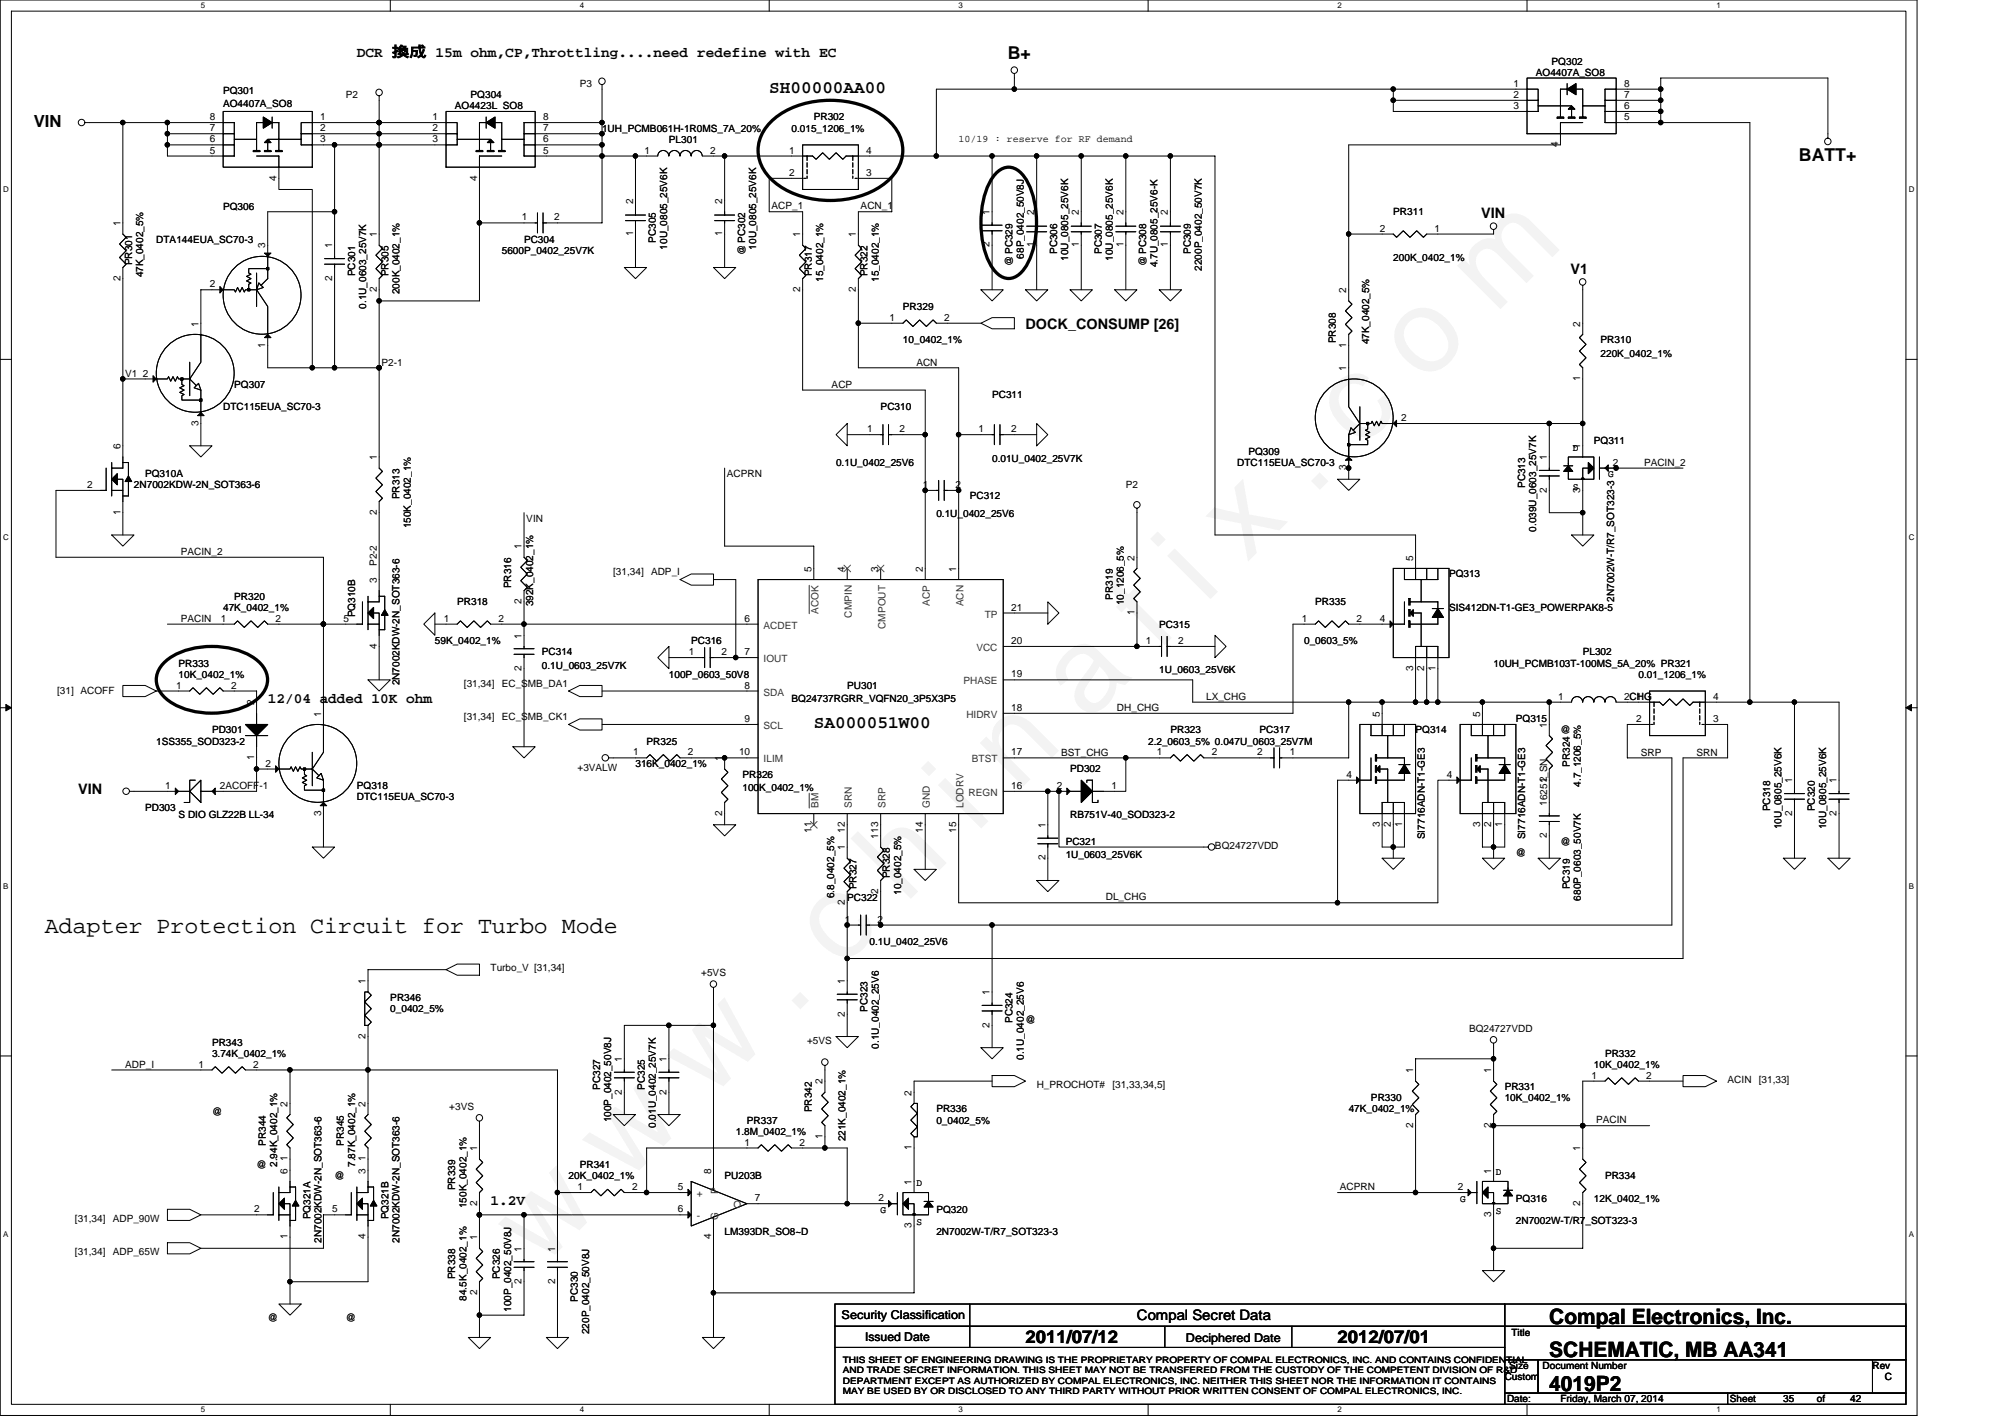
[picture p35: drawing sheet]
<svg xmlns="http://www.w3.org/2000/svg" width="297mm" height="210mm" viewBox="0 0 297 210" stroke-linecap="round" stroke-linejoin="round" font-family="sans-serif">
<defs><g id="words">
<text font-size="17.6" x="80.1" y="188" transform="rotate(-45 80.1 188)">w w w . c h i n a f i x . c o m</text>
<text font-size="3.5" x="6.6" y="138.2">Adapter Protection Circuit for Turbo Mode</text>
<g font-size="3.1">
<text x="229.5" y="196.1">Compal Electronics, Inc.</text>
<text x="229.5" y="201">SCHEMATIC, MB AA341</text>
<text x="229.5" y="206">4019P2</text>
</g>
<g font-size="2.6">
<text x="149.3" y="8.7">B+</text>
<text x="114" y="13.7">SH00000AA00</text>
<text x="266.5" y="23.9">BATT+</text>
<text x="120.6" y="107.8">SA000051W00</text>
<text x="151.9" y="198.9">2011/07/12</text>
<text x="198.2" y="198.9">2012/07/01</text>
</g>
<text font-size="2.5" x="5" y="18.8">VIN</text>
<g font-size="2.1">
<text x="52.9" y="8.4">DCR 換成 15m ohm,CP,Throttling....need redefine with EC</text>
<text x="219.5" y="32.4">VIN</text>
<text x="232.7" y="40.6">V1</text>
<text x="151.9" y="48.7">DOCK_CONSUMP [26]</text>
<text x="39.7" y="104.1">12/04 added 10K ohm</text>
<text x="11.6" y="117.6">VIN</text>
<text x="72.7" y="178.4">1.2V</text>
<text x="168.4" y="195.6">Compal Secret Data</text>
</g>
<g font-size="1.8">
<text x="124.7" y="195.5">Security Classification</text>
<text x="128.2" y="198.6">Issued Date</text>
<text x="175.7" y="198.8">Deciphered Date</text>
</g>
<g font-size="1.5">
<text x="227.5" y="11.2">AO4407A_SO8</text>
<text x="229.9" y="9.6">PQ302</text>
<text x="31.1" y="17.8">8</text>
<text x="33.1" y="13.9">PQ301</text>
<text x="33.1" y="15.9">AO4407A_SO8</text>
<text x="47.4" y="17.8">1</text>
<text x="51.2" y="14.5">P2</text>
<text x="64.1" y="17.8">1</text>
<text x="67.4" y="16.2">AO4423L SO8</text>
<text x="69.7" y="14.5">PQ304</text>
<text x="80.5" y="17.8">8</text>
<text x="85.9" y="12.9">P3</text>
<text x="120.6" y="17.8">PR302</text>
<text x="224.2" y="16.2">3</text>
<text x="224.2" y="14.5">2</text>
<text x="224.2" y="12.8">1</text>
<text x="240.6" y="16.2">6</text>
<text x="240.6" y="17.8">5</text>
<text x="240.6" y="14.5">7</text>
<text x="240.6" y="12.8">8</text>
<text x="31.1" y="21.1">6</text>
<text x="31.1" y="22.8">5</text>
<text x="31.1" y="19.5">7</text>
<text x="47.4" y="21.1">3</text>
<text x="47.4" y="19.5">2</text>
<text x="64.1" y="21.1">3</text>
<text x="64.1" y="19.5">2</text>
<text x="80.5" y="21.1">6</text>
<text x="80.5" y="22.8">5</text>
<text x="80.5" y="19.5">7</text>
<text x="89.2" y="19.5">1UH_PCMB061H-1R0MS_7A_20%</text>
<text x="95.5" y="22.8">1</text>
<text x="99.1" y="21.1">PL301</text>
<text x="105.2" y="22.8">2</text>
<text x="116.9" y="22.8">1</text>
<text x="117.3" y="19.5">0.015_1206_1%</text>
<text x="128.3" y="22.8">4</text>
<text x="142" y="21">10/19 : reserve for RF demand</text>
<text x="230.8" y="21.8" transform="rotate(-90 230.8 21.8)">4</text>
<text x="41" y="26.8" transform="rotate(-90 41 26.8)">4</text>
<text x="70.7" y="26.8" transform="rotate(-90 70.7 26.8)">4</text>
<text x="116.9" y="26.1">2</text>
<text x="128.3" y="26.1">3</text>
<text x="17.8" y="33.5" transform="rotate(-90 17.8 33.5)">1</text>
<text x="33.1" y="31.1">PQ306</text>
<text x="55.8" y="35.2" transform="rotate(-90 55.8 35.2)">1</text>
<text x="77.3" y="32.7">1</text>
<text x="82.1" y="32.7">2</text>
<text x="93.8" y="35" transform="rotate(-90 93.8 35)">1</text>
<text x="93.8" y="30.2" transform="rotate(-90 93.8 30.2)">2</text>
<text x="97.2" y="36" transform="rotate(-90 97.2 36)">PC305</text>
<text x="107" y="35" transform="rotate(-90 107 35)">1</text>
<text x="107" y="30.2" transform="rotate(-90 107 30.2)">2</text>
<text x="114.3" y="31">ACP_1</text>
<text x="118.6" y="35.2" transform="rotate(-90 118.6 35.2)">1</text>
<text x="126.8" y="35.2" transform="rotate(-90 126.8 35.2)">1</text>
<text x="127.5" y="31">ACN_1</text>
<text x="146.6" y="31.9" transform="rotate(-90 146.6 31.9)">1</text>
<text x="153.2" y="31.9" transform="rotate(-90 153.2 31.9)">2</text>
<text x="159.8" y="31.9" transform="rotate(-90 159.8 31.9)">2</text>
<text x="166.4" y="31.9" transform="rotate(-90 166.4 31.9)">2</text>
<text x="173" y="31.9" transform="rotate(-90 173 31.9)">2</text>
<text x="204.4" y="34.3">2</text>
<text x="206.4" y="31.9">PR311</text>
<text x="212.5" y="34.3">1</text>
<text x="17.8" y="41.6" transform="rotate(-90 17.8 41.6)">2</text>
<text x="19.6" y="39.3" transform="rotate(-90 19.6 39.3)">PR301</text>
<text x="21.2" y="41.1" transform="rotate(-90 21.2 41.1)">47K_0402_5%</text>
<text x="23.2" y="36">DTA144EUA_SC70-3</text>
<text x="39.3" y="36.8" transform="rotate(-90 39.3 36.8)">3</text>
<text x="49.2" y="41.6" transform="rotate(-90 49.2 41.6)">2</text>
<text x="49.2" y="36.8" transform="rotate(-90 49.2 36.8)">1</text>
<text x="52.6" y="40.9" transform="rotate(-90 52.6 40.9)">PC301</text>
<text x="57.5" y="40.9" transform="rotate(-90 57.5 40.9)">PR305</text>
<text x="74.3" y="37.7">5600P_0402_25V7K</text>
<text x="77.6" y="36">PC304</text>
<text x="98.8" y="37" transform="rotate(-90 98.8 37)">10U_0805_25V6K</text>
<text x="110.4" y="37.8" transform="rotate(-90 110.4 37.8)">@ PC302</text>
<text x="112" y="37" transform="rotate(-90 112 37)">10U_0805_25V6K</text>
<text x="120.3" y="40.9" transform="rotate(-90 120.3 40.9)">PR317</text>
<text x="121.9" y="41.8" transform="rotate(-90 121.9 41.8)">15_0402_1%</text>
<text x="128.5" y="40.9" transform="rotate(-90 128.5 40.9)">PR322</text>
<text x="130.2" y="41.8" transform="rotate(-90 130.2 41.8)">15_0402_1%</text>
<text x="146.6" y="36.7" transform="rotate(-90 146.6 36.7)">2</text>
<text x="150" y="39.5" transform="rotate(-90 150 39.5)">@ PC329</text>
<text x="151.7" y="38.3" transform="rotate(-90 151.7 38.3)">68P_0402_50V8J</text>
<text x="153.2" y="36.7" transform="rotate(-90 153.2 36.7)">1</text>
<text x="156.6" y="37.6" transform="rotate(-90 156.6 37.6)">PC306</text>
<text x="158.3" y="38.6" transform="rotate(-90 158.3 38.6)">10U_0805_25V6K</text>
<text x="159.8" y="36.7" transform="rotate(-90 159.8 36.7)">1</text>
<text x="163.2" y="37.6" transform="rotate(-90 163.2 37.6)">PC307</text>
<text x="164.9" y="38.6" transform="rotate(-90 164.9 38.6)">10U_0805_25V6K</text>
<text x="166.4" y="36.7" transform="rotate(-90 166.4 36.7)">1</text>
<text x="169.8" y="39.5" transform="rotate(-90 169.8 39.5)">@ PC308</text>
<text x="171.5" y="39.6" transform="rotate(-90 171.5 39.6)">4.7U_0805_25V6-K</text>
<text x="173" y="36.7" transform="rotate(-90 173 36.7)">1</text>
<text x="176.4" y="37.6" transform="rotate(-90 176.4 37.6)">PC309</text>
<text x="178.1" y="40.1" transform="rotate(-90 178.1 40.1)">2200P_0402_50V7K</text>
<text x="206.4" y="38.6">200K_0402_1%</text>
<text x="31.1" y="42.6">2</text>
<text x="54.2" y="45.7" transform="rotate(-90 54.2 45.7)">0.1U_0603_25V7K</text>
<text x="55.8" y="43.3" transform="rotate(-90 55.8 43.3)">2</text>
<text x="59.2" y="43.6" transform="rotate(-90 59.2 43.6)">200K_0402_1%</text>
<text x="118.6" y="43.3" transform="rotate(-90 118.6 43.3)">2</text>
<text x="126.8" y="43.3" transform="rotate(-90 126.8 43.3)">2</text>
<text x="131.8" y="47.5">1</text>
<text x="133.8" y="45.9">PR329</text>
<text x="139.9" y="47.5">2</text>
<text x="199.5" y="43.4" transform="rotate(-90 199.5 43.4)">2</text>
<text x="29.4" y="48.4" transform="rotate(-90 29.4 48.4)">1</text>
<text x="39.3" y="51.5" transform="rotate(-90 39.3 51.5)">1</text>
<text x="133.8" y="50.9">10_0402_1%</text>
<text x="197.9" y="50.8" transform="rotate(-90 197.9 50.8)">PR308</text>
<text x="199.5" y="51.5" transform="rotate(-90 199.5 51.5)">1</text>
<text x="202.8" y="51" transform="rotate(-90 202.8 51)">47K_0402_5%</text>
<text x="234.1" y="48.4" transform="rotate(-90 234.1 48.4)">2</text>
<text x="237.1" y="50.9">PR310</text>
<text x="237.1" y="52.9">220K_0402_1%</text>
<text x="18.5" y="55.8">V1</text>
<text x="21.2" y="55.8">2</text>
<text x="34.7" y="57.5">PQ307</text>
<text x="56.5" y="54.1">P2-1</text>
<text x="123.2" y="57.4">ACP</text>
<text x="135.8" y="54.1">ACN</text>
<text x="147" y="58.9">PC311</text>
<text x="199.5" y="55" transform="rotate(-90 199.5 55)">1</text>
<text x="234.1" y="56.5" transform="rotate(-90 234.1 56.5)">1</text>
<text x="29.4" y="63.1" transform="rotate(-90 29.4 63.1)">3</text>
<text x="33.1" y="60.8">DTC115EUA_SC70-3</text>
<text x="128.5" y="64">1</text>
<text x="130.5" y="60.8">PC310</text>
<text x="133.3" y="64">2</text>
<text x="145" y="64">1</text>
<text x="149.8" y="64">2</text>
<text x="207.6" y="62.4">2</text>
<text x="236.1" y="65.7">PQ311</text>
<text x="17.8" y="66.5" transform="rotate(-90 17.8 66.5)">6</text>
<text x="21.5" y="70.7">PQ310A</text>
<text x="55.8" y="68.2" transform="rotate(-90 55.8 68.2)">1</text>
<text x="107.7" y="70.7">ACPRN</text>
<text x="123.9" y="69">0.1U_0402_25V6</text>
<text x="147" y="68.4">0.01U_0402_25V7K</text>
<text x="183.3" y="69">DTC115EUA_SC70-3</text>
<text x="185" y="67.4">PQ309</text>
<text x="199.5" y="69.7" transform="rotate(-90 199.5 69.7)">3</text>
<text x="229.2" y="68.2" transform="rotate(-90 229.2 68.2)">1</text>
<text x="233" y="66.7">D</text>
<text x="234.1" y="66.5" transform="rotate(-90 234.1 66.5)">1</text>
<text x="238.3" y="70.7">G</text>
<text x="238.9" y="69">2</text>
<text x="243.6" y="69">PACIN_2</text>
<text x="12.9" y="72.3">2</text>
<text x="17.8" y="76.3" transform="rotate(-90 17.8 76.3)">1</text>
<text x="19.9" y="72.3">2N7002KDW-2N_SOT363-6</text>
<text x="55.8" y="76.3" transform="rotate(-90 55.8 76.3)">2</text>
<text x="59.2" y="74" transform="rotate(-90 59.2 74)">PR313</text>
<text x="78" y="77.3">VIN</text>
<text x="136.7" y="72.3">1</text>
<text x="138.7" y="76.6">0.1U_0402_25V6</text>
<text x="141.5" y="72.3">2</text>
<text x="143.7" y="74">PC312</text>
<text x="166.8" y="72.3">P2</text>
<text x="226" y="72.3" transform="rotate(-90 226 72.3)">PC313</text>
<text x="229.2" y="73" transform="rotate(-90 229.2 73)">2</text>
<text x="233" y="72.5">S</text>
<text x="234.1" y="73" transform="rotate(-90 234.1 73)">3</text>
<text x="26.8" y="82.2">PACIN_2</text>
<text x="55.8" y="83.9" transform="rotate(-90 55.8 83.9)">P2-2</text>
<text x="60.9" y="78.3" transform="rotate(-90 60.9 78.3)">150K_0402_1%</text>
<text x="77.3" y="81.4" transform="rotate(-90 77.3 81.4)">1</text>
<text x="168.1" y="83" transform="rotate(-90 168.1 83)">2</text>
<text x="209.4" y="83" transform="rotate(-90 209.4 83)">5</text>
<text x="227.6" y="78.8" transform="rotate(-90 227.6 78.8)">0.039U_0603_25V7K</text>
<text x="34.7" y="88.8">PR320</text>
<text x="55.8" y="86.3" transform="rotate(-90 55.8 86.3)">3</text>
<text x="67.7" y="89.7">PR318</text>
<text x="75.7" y="87.2" transform="rotate(-90 75.7 87.2)">PR316</text>
<text x="77.3" y="89.5" transform="rotate(-90 77.3 89.5)">2</text>
<text x="79" y="89.8" transform="rotate(-90 79 89.8)">392K_0402_1%</text>
<text x="90.8" y="85.2">[31,34]</text>
<text x="96.5" y="85.2">ADP_I</text>
<text x="120.2" y="84.7" transform="rotate(-90 120.2 84.7)">5</text>
<text x="125.2" y="84.7" transform="rotate(-90 125.2 84.7)">4</text>
<text x="130.1" y="84.7" transform="rotate(-90 130.1 84.7)">3</text>
<text x="136.7" y="84.7" transform="rotate(-90 136.7 84.7)">2</text>
<text x="141.7" y="84.7" transform="rotate(-90 141.7 84.7)">1</text>
<text x="164.9" y="88.8" transform="rotate(-90 164.9 88.8)">PR319</text>
<text x="166.5" y="89.6" transform="rotate(-90 166.5 89.6)">10_1206_5%</text>
<text x="194.9" y="89.7">PR335</text>
<text x="214.7" y="85.5">PQ313</text>
<text x="239.2" y="89.2" transform="rotate(-90 239.2 89.2)">2N7002W-T/R7_SOT323-3</text>
<text x="26.8" y="92.1">PACIN</text>
<text x="32.7" y="92.1">1</text>
<text x="33.1" y="90.5">47K_0402_1%</text>
<text x="40.8" y="92.1">2</text>
<text x="50.9" y="92.1">5</text>
<text x="52.6" y="91.5" transform="rotate(-90 52.6 91.5)">PQ310B</text>
<text x="64.4" y="95.4">59K_0402_1%</text>
<text x="65.7" y="92.1">1</text>
<text x="73.8" y="92.1">2</text>
<text x="77.3" y="94.6" transform="rotate(-90 77.3 94.6)">1</text>
<text x="102.4" y="95.4">PC316</text>
<text x="110.3" y="92.1">6</text>
<text x="149.8" y="95.4">20</text>
<text x="149.8" y="90.4">21</text>
<text x="168.1" y="91.1" transform="rotate(-90 168.1 91.1)">1</text>
<text x="169.8" y="95.4">1</text>
<text x="171.7" y="93">PC315</text>
<text x="174.6" y="95.4">2</text>
<text x="192.9" y="92.1">1</text>
<text x="193.2" y="95.4">0_0603_5%</text>
<text x="201" y="92.1">2</text>
<text x="204.4" y="92.1">4</text>
<text x="214.7" y="90.5">SIS412DN-T1-GE3_POWERPAK8-5</text>
<text x="26.5" y="98.7">PR333</text>
<text x="26.5" y="100.4">10K_0402_1%</text>
<text x="55.8" y="96.1" transform="rotate(-90 55.8 96.1)">4</text>
<text x="59.2" y="101.5" transform="rotate(-90 59.2 101.5)">2N7002KDW-2N_SOT363-6</text>
<text x="68.7" y="101.7">[31,34]</text>
<text x="74.3" y="101.7">EC_SMB_DA1</text>
<text x="77.3" y="99.4" transform="rotate(-90 77.3 99.4)">2</text>
<text x="80.3" y="97.1">PC314</text>
<text x="80.3" y="99.1">0.1U_0603_25V7K</text>
<text x="99.1" y="100.4">100P_0603_50V8</text>
<text x="102.1" y="97">1</text>
<text x="106.9" y="97">2</text>
<text x="110.3" y="97">7</text>
<text x="149.8" y="100.4">19</text>
<text x="171.7" y="99.7">1U_0603_25V6K</text>
<text x="209.4" y="99.4" transform="rotate(-90 209.4 99.4)">3</text>
<text x="211" y="99.4" transform="rotate(-90 211 99.4)">2</text>
<text x="212.7" y="99.4" transform="rotate(-90 212.7 99.4)">1</text>
<text x="221.3" y="98.7">10UH_PCMB103T-100MS_5A_20% PR321</text>
<text x="234.5" y="97.1">PL302</text>
<text x="242.7" y="100.4">0.01_1206_1%</text>
<text x="8.5" y="102.9">[31] ACOFF</text>
<text x="26.1" y="102">1</text>
<text x="34.2" y="102">2</text>
<text x="37.7" y="104.5" transform="rotate(-90 37.7 104.5)">2</text>
<text x="47.6" y="106.2" transform="rotate(-90 47.6 106.2)">1</text>
<text x="68.7" y="106.7">[31,34]</text>
<text x="74.3" y="106.7">EC_SMB_CK1</text>
<text x="110.3" y="102">8</text>
<text x="110.3" y="107">9</text>
<text x="117.3" y="104">BQ24737RGRR_VQFN20_3P5X3P5</text>
<text x="125.5" y="102">PU301</text>
<text x="149.8" y="105.3">18</text>
<text x="165.5" y="105.3">DH_CHG</text>
<text x="178.7" y="103.7">LX_CHG</text>
<text x="204.4" y="106.2" transform="rotate(-90 204.4 106.2)">5</text>
<text x="219.3" y="106.2" transform="rotate(-90 219.3 106.2)">5</text>
<text x="224.6" y="107">PQ315</text>
<text x="229.2" y="107.8" transform="rotate(-90 229.2 107.8)">1</text>
<text x="230.8" y="103.7">1</text>
<text x="240.6" y="103.7">2CHG</text>
<text x="242.4" y="103.7">1</text>
<text x="242.4" y="107">2</text>
<text x="253.8" y="107">3</text>
<text x="253.8" y="103.7">4</text>
<text x="23.2" y="110.3">1SS355_SOD323-2</text>
<text x="31.4" y="108.6">PD301</text>
<text x="37.7" y="112.6" transform="rotate(-90 37.7 112.6)">1</text>
<text x="39.3" y="113.6">2</text>
<text x="93.8" y="111.9">1</text>
<text x="94.1" y="113.6">316K_0402_1%</text>
<text x="95.8" y="110.3">PR325</text>
<text x="101.9" y="111.9">2</text>
<text x="107" y="112.8" transform="rotate(-90 107 112.8)">1</text>
<text x="109.5" y="111.9">10</text>
<text x="149.8" y="111.9">17</text>
<text x="157.2" y="111.9">BST_CHG</text>
<text x="170.1" y="110.3">2.2_0603_5% 0.047U_0603_25V7M</text>
<text x="171.4" y="111.9">1</text>
<text x="173.4" y="108.6">PR323</text>
<text x="179.5" y="111.9">2</text>
<text x="186.3" y="111.9">2</text>
<text x="186.6" y="108.6">PC317</text>
<text x="191.1" y="111.9">1</text>
<text x="209.7" y="108.6">PQ314</text>
<text x="231.2" y="108.6">@</text>
<text x="232.6" y="113.6" transform="rotate(-90 232.6 113.6)">PR324</text>
<text x="243.1" y="111.9">SRP</text>
<text x="251.3" y="111.9">SRN</text>
<text x="24.5" y="116.9">1</text>
<text x="32.6" y="116.9">2ACOFF-1</text>
<text x="52.9" y="116.9">PQ318</text>
<text x="52.9" y="118.6">DTC115EUA_SC70-3</text>
<text x="85.6" y="114.3">+3VALW</text>
<text x="110" y="115.3">PR326</text>
<text x="110" y="117.2">100K_0402_1%</text>
<text x="149.8" y="116.9">16</text>
<text x="156.5" y="116.9">2</text>
<text x="158.5" y="114.4">PD302</text>
<text x="164.7" y="116.9">1</text>
<text x="199.5" y="115.2">4</text>
<text x="214.3" y="115.2">4</text>
<text x="229.2" y="119.4" transform="rotate(-90 229.2 119.4)">16251_SN</text>
<text x="229.2" y="115.9" transform="rotate(-90 229.2 115.9)">2</text>
<text x="234.2" y="116.6" transform="rotate(-90 234.2 116.6)">4.7_1206_5%</text>
<text x="265.5" y="116.1" transform="rotate(-90 265.5 116.1)">1</text>
<text x="272.1" y="116.1" transform="rotate(-90 272.1 116.1)">1</text>
<text x="21.5" y="120.2">PD303</text>
<text x="26.5" y="121.2">S DIO GLZ22B LL-34</text>
<text x="47.6" y="120.9" transform="rotate(-90 47.6 120.9)">3</text>
<text x="107" y="120.9" transform="rotate(-90 107 120.9)">2</text>
<text x="120.2" y="123.3" transform="rotate(-90 120.2 123.3)">11</text>
<text x="125.2" y="126" transform="rotate(-90 125.2 126)">1</text>
<text x="125.2" y="123.3" transform="rotate(-90 125.2 123.3)">12</text>
<text x="130.1" y="124.3" transform="rotate(-90 130.1 124.3)">113</text>
<text x="136.7" y="123.3" transform="rotate(-90 136.7 123.3)">14</text>
<text x="141.7" y="123.3" transform="rotate(-90 141.7 123.3)">15</text>
<text x="154.9" y="122.7" transform="rotate(-90 154.9 122.7)">1</text>
<text x="157.9" y="125.2">PC321</text>
<text x="158.5" y="121.2">RB751V-40_SOD323-2</text>
<text x="180" y="125.8">BQ24727VDD</text>
<text x="204.4" y="122.5" transform="rotate(-90 204.4 122.5)">3</text>
<text x="206.1" y="122.5" transform="rotate(-90 206.1 122.5)">2</text>
<text x="207.7" y="122.5" transform="rotate(-90 207.7 122.5)">1</text>
<text x="211.1" y="124.3" transform="rotate(-90 211.1 124.3)">SI7716ADN-T1-GE3</text>
<text x="219.3" y="122.5" transform="rotate(-90 219.3 122.5)">3</text>
<text x="220.9" y="122.5" transform="rotate(-90 220.9 122.5)">2</text>
<text x="222.6" y="122.5" transform="rotate(-90 222.6 122.5)">1</text>
<text x="226" y="124.3" transform="rotate(-90 226 124.3)">SI7716ADN-T1-GE3</text>
<text x="229.2" y="124.2" transform="rotate(-90 229.2 124.2)">2</text>
<text x="231.2" y="125.2">@</text>
<text x="262.3" y="120.2" transform="rotate(-90 262.3 120.2)">PC318</text>
<text x="263.9" y="122.8" transform="rotate(-90 263.9 122.8)">10U_0805_25V6K</text>
<text x="265.5" y="120.9" transform="rotate(-90 265.5 120.9)">2</text>
<text x="268.9" y="120.2" transform="rotate(-90 268.9 120.2)">PC320</text>
<text x="270.5" y="122.8" transform="rotate(-90 270.5 122.8)">10U_0805_25V6K</text>
<text x="272.1" y="120.9" transform="rotate(-90 272.1 120.9)">2</text>
<text x="126.9" y="131.7" transform="rotate(-90 126.9 131.7)">PR327</text>
<text x="131.8" y="130.1" transform="rotate(-90 131.8 130.1)">PR328</text>
<text x="154.9" y="127.5" transform="rotate(-90 154.9 127.5)">2</text>
<text x="157.9" y="127.1">1U_0603_25V6K</text>
<text x="224.6" y="126.8">@</text>
<text x="232.6" y="131.7" transform="rotate(-90 232.6 131.7)">PC319</text>
<text x="123.6" y="133.1" transform="rotate(-90 123.6 133.1)">6.8_0402_5%</text>
<text x="125.2" y="134.1" transform="rotate(-90 125.2 134.1)">2</text>
<text x="125.2" y="136.7">1</text>
<text x="125.5" y="133.4">PC322</text>
<text x="130" y="136.7">2</text>
<text x="130.1" y="132.4" transform="rotate(-90 130.1 132.4)">2</text>
<text x="133.5" y="132.6" transform="rotate(-90 133.5 132.6)">10_0402_5%</text>
<text x="163.8" y="133.4">DL_CHG</text>
<text x="234.2" y="133.4" transform="rotate(-90 234.2 133.4)">680P_0603_50V7K</text>
<text x="72.7" y="143.8">Turbo_V [31,34]</text>
<text x="128.8" y="140">0.1U_0402_25V6</text>
<text x="54.2" y="145.8" transform="rotate(-90 54.2 145.8)">1</text>
<text x="57.8" y="148.3">PR346</text>
<text x="57.8" y="149.9">0_0402_5%</text>
<text x="103.9" y="144.6">+5VS</text>
<text x="125.2" y="145.8" transform="rotate(-90 125.2 145.8)">1</text>
<text x="128.5" y="149.9" transform="rotate(-90 128.5 149.9)">PC323</text>
<text x="146.6" y="147.4" transform="rotate(-90 146.6 147.4)">1</text>
<text x="31.4" y="154.9">PR343</text>
<text x="54.2" y="153.9" transform="rotate(-90 54.2 153.9)">2</text>
<text x="119.6" y="154.7">+5VS</text>
<text x="125.2" y="150.6" transform="rotate(-90 125.2 150.6)">2</text>
<text x="130.2" y="155.4" transform="rotate(-90 130.2 155.4)">0.1U_0402_25V6</text>
<text x="146.6" y="152.2" transform="rotate(-90 146.6 152.2)">2</text>
<text x="150" y="151.6" transform="rotate(-90 150 151.6)">PC324</text>
<text x="151.9" y="151.6">@</text>
<text x="217.6" y="152.9">BQ24727VDD</text>
<text x="18.5" y="158.2">ADP_I</text>
<text x="29.4" y="158.1">1</text>
<text x="31.4" y="156.5">3.74K_0402_1%</text>
<text x="37.5" y="158.1">2</text>
<text x="88.9" y="161.5" transform="rotate(-90 88.9 161.5)">PC327</text>
<text x="92.1" y="157.3" transform="rotate(-90 92.1 157.3)">1</text>
<text x="95.5" y="161.5" transform="rotate(-90 95.5 161.5)">PC325</text>
<text x="98.7" y="157.3" transform="rotate(-90 98.7 157.3)">1</text>
<text x="121.9" y="160.6" transform="rotate(-90 121.9 160.6)">2</text>
<text x="151.7" y="157" transform="rotate(-90 151.7 157)">0.1U_0402_25V6</text>
<text x="153.6" y="161.1">H_PROCHOT#</text>
<text x="164.8" y="161.1">[31,33,34,5]</text>
<text x="209.4" y="159" transform="rotate(-90 209.4 159)">1</text>
<text x="220.9" y="159" transform="rotate(-90 220.9 159)">1</text>
<text x="222.9" y="161.5">PR331</text>
<text x="235.8" y="159.8">1</text>
<text x="236.1" y="158.2">10K_0402_1%</text>
<text x="237.8" y="156.5">PR332</text>
<text x="243.9" y="159.8">2</text>
<text x="255.9" y="160.5">ACIN</text>
<text x="260.6" y="160.5">[31,33]</text>
<text x="31.4" y="165.1">@</text>
<text x="42.6" y="163.9" transform="rotate(-90 42.6 163.9)">2</text>
<text x="54.2" y="163.9" transform="rotate(-90 54.2 163.9)">2</text>
<text x="66.6" y="164.4">+3VS</text>
<text x="90.6" y="166.3" transform="rotate(-90 90.6 166.3)">100P_0402_50V8J</text>
<text x="92.1" y="162.1" transform="rotate(-90 92.1 162.1)">2</text>
<text x="97.2" y="167.1" transform="rotate(-90 97.2 167.1)">0.01U_0402_25V7K</text>
<text x="98.7" y="162.1" transform="rotate(-90 98.7 162.1)">2</text>
<text x="110.7" y="166.4">PR337</text>
<text x="120.3" y="164.8" transform="rotate(-90 120.3 164.8)">PR342</text>
<text x="135.1" y="162.3" transform="rotate(-90 135.1 162.3)">2</text>
<text x="138.7" y="164.8">PR336</text>
<text x="138.7" y="166.4">0_0402_5%</text>
<text x="199.8" y="164.8">47K_0402_1%</text>
<text x="203.1" y="163.1">PR330</text>
<text x="209.4" y="167.1" transform="rotate(-90 209.4 167.1)">2</text>
<text x="220.9" y="167.1" transform="rotate(-90 220.9 167.1)">2</text>
<text x="222.9" y="163.1">10K_0402_1%</text>
<text x="236.5" y="166.4">PACIN</text>
<text x="38" y="173">@</text>
<text x="39.4" y="169.7" transform="rotate(-90 39.4 169.7)">PR344</text>
<text x="41" y="172.9" transform="rotate(-90 41 172.9)">2.94K_0402_1%</text>
<text x="42.6" y="173.8" transform="rotate(-90 42.6 173.8)">6</text>
<text x="42.6" y="172" transform="rotate(-90 42.6 172)">1</text>
<text x="50.9" y="169.7" transform="rotate(-90 50.9 169.7)">PR345</text>
<text x="52.6" y="172.9" transform="rotate(-90 52.6 172.9)">7.87K_0402_1%</text>
<text x="54.2" y="173.8" transform="rotate(-90 54.2 173.8)">3</text>
<text x="54.2" y="172" transform="rotate(-90 54.2 172)">1</text>
<text x="70.7" y="170.5" transform="rotate(-90 70.7 170.5)">1</text>
<text x="85.9" y="173">PR341</text>
<text x="105.3" y="173.8" transform="rotate(-90 105.3 173.8)">8</text>
<text x="109" y="168.1">1.8M_0402_1%</text>
<text x="110.3" y="169.7">1</text>
<text x="118.4" y="169.7">2</text>
<text x="121.9" y="168.7" transform="rotate(-90 121.9 168.7)">1</text>
<text x="125.2" y="169.1" transform="rotate(-90 125.2 169.1)">221K_0402_1%</text>
<text x="135.1" y="170.4" transform="rotate(-90 135.1 170.4)">1</text>
<text x="220.9" y="173.8" transform="rotate(-90 220.9 173.8)">1</text>
<text x="234.1" y="170.5" transform="rotate(-90 234.1 170.5)">1</text>
<text x="37.7" y="179.6">2</text>
<text x="49.2" y="179.6">5</text>
<text x="49.6" y="174.7">@</text>
<text x="67.5" y="176.3" transform="rotate(-90 67.5 176.3)">PR339</text>
<text x="69.1" y="179" transform="rotate(-90 69.1 179)">150K_0402_1%</text>
<text x="70.7" y="178.6" transform="rotate(-90 70.7 178.6)">2</text>
<text x="84.2" y="174.7">20K_0402_1%</text>
<text x="85.6" y="176.3">1</text>
<text x="93.7" y="176.3">2</text>
<text x="100.4" y="176.3">5</text>
<text x="100.4" y="179.6">6</text>
<text x="107.4" y="174.7">PU203B</text>
<text x="111.8" y="177.9">7</text>
<text x="130.1" y="177.9">2</text>
<text x="130.5" y="179.7">G</text>
<text x="135.1" y="175.5" transform="rotate(-90 135.1 175.5)">1</text>
<text x="135.8" y="175.7">D</text>
<text x="138.7" y="179.6">PQ320</text>
<text x="198.5" y="176.3">ACPRN</text>
<text x="216" y="176.3">2</text>
<text x="216.3" y="178">G</text>
<text x="221.6" y="174.1">D</text>
<text x="221.6" y="179.8">S</text>
<text x="224.6" y="178">PQ316</text>
<text x="234.1" y="178.6" transform="rotate(-90 234.1 178.6)">2</text>
<text x="236.1" y="178">12K_0402_1%</text>
<text x="237.8" y="174.7">PR334</text>
<text x="11.1" y="181">[31,34]</text>
<text x="11.1" y="185.9">[31,34]</text>
<text x="16.7" y="181">ADP_90W</text>
<text x="16.7" y="185.9">ADP_65W</text>
<text x="42.6" y="183.6" transform="rotate(-90 42.6 183.6)">1</text>
<text x="46" y="180.6" transform="rotate(-90 46 180.6)">PQ321A</text>
<text x="47.6" y="184.1" transform="rotate(-90 47.6 184.1)">2N7002KDW-2N_SOT363-6</text>
<text x="54.2" y="183.6" transform="rotate(-90 54.2 183.6)">4</text>
<text x="57.5" y="180.6" transform="rotate(-90 57.5 180.6)">PQ321B</text>
<text x="59.2" y="184.1" transform="rotate(-90 59.2 184.1)">2N7002KDW-2N_SOT363-6</text>
<text x="70.7" y="183.7" transform="rotate(-90 70.7 183.7)">1</text>
<text x="77.3" y="185.4" transform="rotate(-90 77.3 185.4)">1</text>
<text x="82.2" y="185.4" transform="rotate(-90 82.2 185.4)">1</text>
<text x="105.3" y="183.6" transform="rotate(-90 105.3 183.6)">4</text>
<text x="107.4" y="182.9">LM393DR_SO8~D</text>
<text x="135.1" y="181.9" transform="rotate(-90 135.1 181.9)">3</text>
<text x="135.8" y="181.5">S</text>
<text x="138.7" y="182.9">2N7002W-T/R7_SOT323-3</text>
<text x="220.9" y="180.3" transform="rotate(-90 220.9 180.3)">3</text>
<text x="224.6" y="181.3">2N7002W-T/R7_SOT323-3</text>
<text x="67.5" y="189.5" transform="rotate(-90 67.5 189.5)">PR338</text>
<text x="70.7" y="191.9" transform="rotate(-90 70.7 191.9)">2</text>
<text x="74.1" y="189.5" transform="rotate(-90 74.1 189.5)">PC326</text>
<text x="77.3" y="190.2" transform="rotate(-90 77.3 190.2)">2</text>
<text x="82.2" y="190.2" transform="rotate(-90 82.2 190.2)">2</text>
<text x="39.7" y="195.7">@</text>
<text x="51.2" y="195.7">@</text>
<text x="69.1" y="192.7" transform="rotate(-90 69.1 192.7)">84.5K_0402_1%</text>
<text x="75.7" y="194.3" transform="rotate(-90 75.7 194.3)">100P_0402_50V8J</text>
<text x="85.6" y="192.8" transform="rotate(-90 85.6 192.8)">PC330</text>
<text x="87.3" y="197.6" transform="rotate(-90 87.3 197.6)">220P_0402_50V8J</text>
<text x="223.9" y="198">Title</text>
<text x="223.6" y="202.8">Size</text>
<text x="228.5" y="202.8">Document Number</text>
<text x="277.4" y="202.8">Rev</text>
<text x="222.9" y="204.4">Custom</text>
<text x="223.3" y="207.7">Date:</text>
<text x="231.2" y="207.7">Friday, March 07, 2014</text>
<text x="256.3" y="207.7">Sheet</text>
<text x="264.2" y="207.7">35</text>
<text x="269.2" y="207.7">of</text>
<text x="274.1" y="207.7">42</text>
<text x="279.2" y="204.4">C</text>
</g>
<g font-size="1.5" fill="#333">
<text x="137.8" y="89.7" transform="rotate(-90 137.8 89.7)">ACP</text>
<text x="142.7" y="89.8" transform="rotate(-90 142.7 89.8)">ACN</text>
<text x="113.1" y="93.1">ACDET</text>
<text x="121.3" y="90.9" transform="rotate(-90 121.3 90.9)">ACOK</text>
<text x="126.2" y="91.5" transform="rotate(-90 126.2 91.5)">CMPIN</text>
<text x="131.2" y="93.2" transform="rotate(-90 131.2 93.2)">CMPOUT</text>
<text x="145.9" y="91.5">TP</text>
<text x="113.1" y="98.1">IOUT</text>
<text x="142.7" y="101.4">PHASE</text>
<text x="144.6" y="96.4">VCC</text>
<text x="113.1" y="103">SDA</text>
<text x="113.1" y="108">SCL</text>
<text x="143.2" y="106.3">HIDRV</text>
<text x="113.1" y="112.9">ILIM</text>
<text x="144" y="112.9">BTST</text>
<text x="121.3" y="119.7" transform="rotate(-90 121.3 119.7)">BM</text>
<text x="126.2" y="119.7" transform="rotate(-90 126.2 119.7)">SRN</text>
<text x="131.2" y="119.7" transform="rotate(-90 131.2 119.7)">SRP</text>
<text x="137.8" y="119.7" transform="rotate(-90 137.8 119.7)">GND</text>
<text x="142.7" y="119.7" transform="rotate(-90 142.7 119.7)">LODRV</text>
<text x="143.5" y="117.9">REGN</text>
<text x="103.2" y="177.3">+</text>
<text x="106.4" y="176.8" transform="rotate(-90 106.4 176.8)">P</text>
<text x="108.7" y="179">O</text>
<text x="103.2" y="180.6">-</text>
<text x="106.4" y="180.8" transform="rotate(-90 106.4 180.8)">G</text>
</g>
<g font-size="1.3">
<text x="124.9" y="202">THIS SHEET OF ENGINEERING DRAWING IS THE PROPRIETARY PROPERTY OF COMPAL ELECTRONICS, INC. AND CONTAINS CONFIDENTIAL</text>
<text x="124.9" y="203.5">AND TRADE SECRET INFORMATION. THIS SHEET MAY NOT BE TRANSFERED FROM THE CUSTODY OF THE COMPETENT DIVISION OF R&amp;D</text>
<text x="124.9" y="205">DEPARTMENT EXCEPT AS AUTHORIZED BY COMPAL ELECTRONICS, INC. NEITHER THIS SHEET NOR THE INFORMATION IT CONTAINS</text>
<text x="124.9" y="206.5">MAY BE USED BY OR DISCLOSED TO ANY THIRD PARTY WITHOUT PRIOR WRITTEN CONSENT OF COMPAL ELECTRONICS, INC.</text>
</g>
<g font-size="1.2">
<text x="29.8" y="1.2">5</text>
<text x="85.9" y="1.2">4</text>
<text x="142" y="1.2">3</text>
<text x="198.2" y="1.2">2</text>
<text x="254.3" y="1.2">1</text>
<text x=".5" y="28.5">D</text>
<text x="282.8" y="28.5">D</text>
<text x=".5" y="80.1">C</text>
<text x="282.8" y="80.1">C</text>
<text x=".5" y="131.7">B</text>
<text x="282.8" y="131.7">B</text>
<text x=".5" y="183.2">A</text>
<text x="282.8" y="183.2">A</text>
<text x="29.8" y="209.2">5</text>
<text x="85.9" y="209.2">4</text>
<text x="142" y="209.2">3</text>
<text x="198.2" y="209.2">2</text>
<text x="254.3" y="209.2">1</text>
</g>
</g></defs>
<path d="M0 0h284v209.7h-284zM1.7 1.7h280.7v206.3h-280.7z" fill="none" stroke="#000" stroke-width=".15"/>
<g fill="#fff">
<path d="M29.8 .2h.6v1.3h-.6z"/>
<path d="M29.8 208.2h.6v1.3h-.6z"/>
</g>
<path d="M57.8 0v1.7M57.8 208v1.7" fill="none" stroke="#000" stroke-width=".15"/>
<g fill="#fff">
<path d="M85.9 .2h.6v1.3h-.6z"/>
<path d="M85.9 208.2h.6v1.3h-.6z"/>
</g>
<path d="M114 0v1.7M114 208v1.7" fill="none" stroke="#000" stroke-width=".15"/>
<g fill="#fff">
<path d="M142 .2h.7v1.3h-.7z"/>
<path d="M142 208.2h.7v1.3h-.7z"/>
</g>
<path d="M170.1 0v1.7M170.1 208v1.7" fill="none" stroke="#000" stroke-width=".15"/>
<g fill="#fff">
<path d="M198.2 .2h.6v1.3h-.6z"/>
<path d="M198.2 208.2h.6v1.3h-.6z"/>
</g>
<path d="M226.2 0v1.7M226.2 208v1.7" fill="none" stroke="#000" stroke-width=".15"/>
<g fill="#fff">
<path d="M254.3 .2h.6v1.3h-.6z"/>
<path d="M254.3 208.2h.6v1.3h-.6z"/>
<path d="M.5 27.4h.8v1.3h-.8z"/>
<path d="M282.8 27.4h.8v1.3h-.8z"/>
<path d="M.5 79h.8v1.3h-.8z"/>
<path d="M282.8 79h.8v1.3h-.8z"/>
</g>
<path d="M0 53.2h1.7M282.4 53.2h1.6" fill="none" stroke="#000" stroke-width=".15"/>
<g fill="#fff">
<path d="M.5 130.6h.7v1.3h-.7z"/>
<path d="M282.8 130.6h.7v1.3h-.7z"/>
</g>
<path d="M0 104.8h1.7M282.4 104.8h1.6" fill="none" stroke="#000" stroke-width=".15"/>
<path d="M.9 104.4l.8 .4-.8 .5zM282.4 104.8l.8-.4v.9z" fill="#000" stroke="#000" stroke-width=".15"/>
<g fill="#fff">
<path d="M.5 182.2h.7v1.3h-.7z"/>
<path d="M282.8 182.2h.7v1.3h-.7z"/>
</g>
<g fill="none" stroke="#000" stroke-width=".15">
<path d="M12.6 18.2h22.1v4.9h-9.9v-1.6h9.9M18.2 18.2v16.5l.5 .5-1 1 1 .9-1 1 1 1-.5 .5v29.7h-1.7M24.8 18.2v3.3M33.1 16.5h13.2v8.3h-13.2zM34.7 19.8h-9.9M39 18.2h-1v4.1M40.3 18.2h1v4.1M40.3 17.3v1.7M44.6 19.8v-1.6h23.1v1.6M44.6 19.8v1.7h23.1v-1.7M44.6 19.8h23.1M56.2 14.2v22.1l.5 .5-1 1 1 1-1 1 1 1-.5 .5v28l.5 .5-1 1 1 1-1 1 1 1-.5 .5v14.9h-1.7"/>
<path d="M66.1 16.5h13.2v8.3h-13.2zM72 18.2h-1v4.1M72 17.3v1.7M73.3 18.2h1v4.1M77.6 19.8h11.6M89.2 12.6v20.4h-6.6M89.2 18.2h-11.6v4.9h19.8a.81 .81 0 0 1 .9-.8 .81 .81 0 0 1 .8 .8M150.3 10.9v2.3M206.4 13.2v3.3h21.5v-1.6M226.2 11.6h13.2v8.2h-13.2zM227.9 14.9v-1.7h-89.2v9.9M227.9 14.9h-21.5"/>
<path d="M227.9 15.7h4.9M230.7 17.3h1v.2h-1zM232.2 13.2h-1v4.1M232.2 12.4v1.6M232.3 17.3h1v.2h-1zM232.8 16.2v1.1M233.5 13.2h1v4.1M234 17.3h1v.2h-1zM234.5 18.2h-3.3v3.3h-31.4v13.2h5M234.5 15.7h3.3M246 13.2h-8.2v5h21.4v85.8M246 14.9h-8.2"/>
<path d="M246 18.2v-6.6h24.8v8.9M246 16.5h-8.2M34.7 20.6h3.3M37.5 22.3h1v.2h-1zM38 23.1h3.3v5h5v26.4M39.2 22.3h.9v.2h-.9zM39.5 39.6h.3v.4h-.3zM39.7 39.8h-2.9v.6l.4 .2-.7 .3 .7 .4-.7 .3 .7 .3-.4 .2v.8M39.7 21.1v1.2M39.7 20.6h4.9M40.8 22.3h1v.2h-1zM48.1 39.1h3"/>
<path d="M48.1 38.3h3M49.6 31.4h-9.9v9.9l-1 1M49.6 21.5v16.8M49.6 39.1v15.4M67.7 20.6h5M70.5 22.3h1v.2h-1zM71 26.4v18.2h-14.8M72.2 22.3h1v.2h-1zM72.7 21.1v1.2M73.8 22.3h1v.2h-1zM74.3 23.1h-3.3v1.7M74.3 20.6h3.3"/>
<path d="M77.6 21.5h11.6M92.5 39.6h3.3l-1.7 1.7zM94.1 23.1v6.6M94.1 34.7v4.9M99.1 23.1a.81 .81 0 0 1 .8-.8 .81 .81 0 0 1 .8 .8 .83 .83 0 0 1 .9-.8 .83 .83 0 0 1 .8 .8M102.4 23.1a.81 .81 0 0 1 .8-.8 .81 .81 0 0 1 .8 .8h16.4l.5 .5 1-1 1 1 1-1 1 1 .4-.5h28.3M105.7 39.6h3.3l-1.6 1.7zM107.4 23.1v6.6M107.4 34.7v4.9M114 26.4v5h4.9v3.3M118.9 21.5h8.3v6.6h-8.3zM119.1 26.4h.3"/>
<path d="M119.6 23.1v.7M119.6 24.1v.7M119.6 25.1v.7M119.6 26.1v.3M126.3 23.1v.7M126.3 24.1v.7M126.3 25.1v.7M126.3 26.1v.3M126.7 26.4h.3M128.8 26.4h3.3v5h-4.9v3.3M147 23.1v8.3M147 36.3v6.6"/>
<path d="M153.6 23.1h6.6v8.3M153.6 23.1v8.3M153.6 36.3v6.6M160.2 23.1h19.8v56.1h29.7v3.3M160.2 36.3v6.6M166.8 23.1v8.3M166.8 36.3v6.6M173.4 23.1v8.3M173.4 36.3v6.6M199.8 34.7v8.2M213 34.7h8.3M26.8 56h.3v.3h-.3z"/>
<path d="M26.9 56.1v.9l.4 .1-.7 .3 .7 .4-.7 .3 .7 .3-.4 .2v.7h2.9M28.1 56.1h-1.6l-.2-.3-.3 .7-.4-.7-.3 .7-.3-.7-.2 .3h-6.6M28.1 53.7v4.9M28.1 56.1l1 1M29.4 56.8l.4 1-1-.4zM29.6 59.1h.3v.3h-.3zM29.8 57.8v8.2M36.7 42.8h.3v.3h-.3zM38 42.9l1.7 2.5v9.1h16.5M38 42.9h-1.6l-.2 .4-.3-.7-.4 .7-.3-.7-.3 .7-.2-.4h-4.9v10.8l-1.7 2.4M38 40.4v5M38.4 41.9l.6 .7-1 .3z"/>
<path d="M118.9 42.9v14.9M127.2 42.9v5h4.9M127.2 47.9v6.6M137.1 57.8v26.4M140.4 47.9h4.9M142 54.5v9.9h3.3M145.3 42.9h3.3l-1.6 1.7zM151.9 42.9h3.3l-1.6 1.7zM158.5 42.9h3.3l-1.6 1.7zM165.1 42.9h3.3l-1.6 1.7zM171.7 42.9h3.3l-1.6 1.7zM199.8 51.2v3.3"/>
<path d="M234.5 42.3v5.6M234.5 56.1v9.9M15.7 69.3v3.3h-7.4v9.9l39.6 .1v28.8l-1.6 2.5M16.5 79.2h3.4l-1.7 1.7zM16.5 72.6h1.7M16.5 68.5v5M17.4 71h.8v8.2M18.2 68.5h.8v2M19 71.3v2.2h-.8M28.1 66h3.3l-1.6 1.7zM77.6 75.9v5M107.4 69.3v11.6h13.2v3.3"/>
<path d="M123.9 64.4l1.6-1.7v3.3zM125.5 64.4h3.3M133.8 64.4h3.3M142 64.4v19.8M150.3 64.4h3.3M153.6 62.7l1.6 1.7-1.6 1.6zM168.4 75.9v6.6M198.2 71h3.3l-1.7 1.6zM199.8 69.3v1.7M208.1 62.7h21.4v5M231.7 69h1.3M232.3 69v-1.3h3.8v3.3h-1.6v-1.7h.8"/>
<path d="M232.3 69.8v1.2h2.2h-.2v-.2h.4v.2M232.8 79.2h3.3l-1.6 1.7zM234.5 72.6v3.3h-5v-3.3M237 67.7v3.3M249.3 69.3h-12.3M53.7 89.2v3.3h-14l-.5-.5-1 .9-1-.9-1 .9-1-.9-.5 .5h-9.9M54.5 92.5h1.7M54.5 88.3v5M55.3 90.8h.9v9.9M56.2 88.3h.8v2M57 91.1v2.2h-.8M64.4 90.8v3.3l-1.6-1.6z"/>
<path d="M67.7 92.5h-3.3M74.3 92.5h36.4M77.6 89.2v4.9M77.6 99.1v11.5M99.1 97.4h3.3M99.1 95.8v3.3l-1.7-1.7zM105.7 85.9h3.3v11.5h-1.6M112.3 85.9h36.3v34.6h-36.3zM150.3 90.8h4.9M155.2 89.2l1.7 1.6-1.7 1.7zM168.4 95.8h1.7M168.4 90.8v5h-18.1"/>
<path d="M175 95.8h5M180 94.1l1.6 1.7-1.6 1.6zM193.2 92.5h-1.6v13.2h-41.3M201.5 92.5h3.3M209.7 99.1v4.9h-4.9v1.7M211.4 99.1v4.9h1.6v-4.9M18.2 101.5h3.3l1.7 .9-1.7 .8h-3.3zM23.2 102.4h4.9l.5-.5 1 .9 1-.9 1 .9 1-.9 .5 .5h4.9v4.9M28.1 117.2l1.7-1.6v3.3zM28.1 117.2h-8.9M28.9 115.6h-.8v3.3h-.8M36.4 109h3.3"/>
<path d="M38 109v8.2h-8.2M38 113.9h5l.1-.3 .4 .7 .3-.7 .3 .7 .3-.7 .2 .3h1.7M45 113.7h.3v.4h-.3zM45.1 113.9v.8l.3 .2-.6 .3 .6 .4-.6 .3 .6 .3-.3 .2v.7h2.8M46.3 111.4v5M46.3 113.9l1 1M47.6 114.6l.3 1-1-.4zM47.7 116.9h.4v.3h-.4zM47.9 115.6v9.9M54.5 100.7h3.3l-1.6 1.7zM76 110.6h3.3l-1.7 1.7zM89.2 102.4h21.5"/>
<path d="M89.2 107.3h21.5M94.1 112.3h-3.9M102.4 112.3h8.3M150.3 112.3h16.5v4.9h-1.7M150.3 117.2h4.9v5M150.3 100.7h26.4v3.3M155.2 117.2h1.7M166.8 112.3h4.9M180 112.3h6.6M199.8 104v8.3h-8.2M199.8 115.6h-1.6v18.1h-56.2v-11.5M214.7 115.6h-1.7v18.1"/>
<path d="M231.2 104h-1.7v3.3M232.8 104a.81 .81 0 0 1 .8-.8 .81 .81 0 0 1 .9 .8M234.5 104a.81 .81 0 0 1 .8-.8 .81 .81 0 0 1 .8 .8M236.1 104a.83 .83 0 0 1 .9-.8 .83 .83 0 0 1 .8 .8 .81 .81 0 0 1 .8-.8 .81 .81 0 0 1 .8 .8M239.4 104h6.5l.5 .5 1-1 .9 1 1-1 1 1 .5-.5h21.7v13.6M244.4 107.3h-3.3v5h6.6v24.7h-100.7M244.4 102.4h8.2v6.6h-8.2zM244.6 107.3h.3M245 104v.7M245 105v.7M245 106v.7M245 107v.3"/>
<path d="M251.8 104v.7M251.8 105v.7M251.8 106v.7M251.8 107v.3M252.2 107.3h.3M252.6 107.3h3.3v5h-6.6v29.7h-123.8M264.4 118.4h2.9M264.4 117.6h2.9M265.9 104v13.6M265.9 118.4v8.7M271 118.4h2.9M271 117.6h2.9"/>
<path d="M272.5 118.4v8.7M46.3 125.5h3.3l-1.7 1.6zM105.7 122.2h3.3l-1.6 1.6zM107.4 120.5v1.7M125.5 133.7v11.6M125.5 122.2v3.3M130.5 132.1v4.9h16.5v9.9M135.4 128.8h3.3l-1.6 1.6zM137.1 122.2v6.6M153.6 130.4h3.3l-1.7 1.7zM155.2 127.1v3.3M178.3 125.5h.7"/>
<path d="M204.8 122.2v3.3M204.8 127.1h3.3l-1.7 1.7zM206.4 122.2v3.3h1.7M219.6 127.1h3.3l-1.6 1.7zM222.9 122.2v3.3M227.9 127.1h3.3l-1.7 1.7zM229.5 123.8v3.3M264.2 127.1h3.3l-1.6 1.7zM270.8 127.1h3.3l-1.6 1.7zM0 156.4h1.7M16.5 158.5h14.9l.5-.5 1 1 1-1 1 1 1-1 .5 .5h46.2v26.4M43 158.5v6.6l-.5 .5 1 1-1 1 1 1-1 1 .5 .5v6.6h-1.7"/>
<path d="M54.5 151.9v13.2l-.5 .5 1 1-1 1 1 1-1 1 .5 .5v6.6h-1.6M54.5 146.9l.5 .5-1 1 1 1-1 1 1 1-.5 .5M54.5 146.9h-.5v5h.5M66.1 143.6l1.6-.8h3.3v1.7h-3.3zM66.1 143.6h-11.6v3.3M92.5 156.8v-4.9h6.6v4.9M105.7 146.9v5h-6.6M122.2 158.5v1.6M123.9 153.5h3.3l-1.7 1.7zM125.5 150.2v3.3M145.3 155.2h3.3l-1.6 1.6zM147 151.9v3.3"/>
<path d="M221.3 154.5v.7M249.3 159.3h3.3l1.7 .8-1.7 .9h-3.3zM282.4 156.4h1.6M24.8 179.1h3.3l1.7 .9-1.7 .8h-3.3zM40.5 176.7v3.3h-10.7M41.3 180h1.7M41.3 175.8v5M42.1 178.3h.9v14.9M43 175.8h.8v2M43.8 178.6v2.2h-.8M52 176.7v3.3h-4.1v4.9h-18.1M52.9 180h1.6"/>
<path d="M52.9 175.8v5M53.7 178.3h.8v11.6h-11.5M54.5 175.8h.8v2M55.3 178.6v2.2h-.8M71 178.3v5M71 166.1v4M77.6 180v4.9M82.6 176.7h3.3M90.8 165.1h3.3l-1.6 1.7zM92.5 161.8v3.3M97.4 165.1h3.4l-1.7 1.7zM99.1 161.8v3.3"/>
<path d="M100.8 180h-29.8M110.7 170.1h-14.9v6.6h-1.7M122.2 168.4v1.7h-3.3M125.5 170.1v8.2M130.5 178.3h-18.2M135.4 170.1v4.9M147 160.1h-11.6v1.7M216.3 176.7h-18.1M221.3 180v8.2M234.5 166.8h9.9M234.5 160.1v10M236.1 160.1h1.7l.5-.4 1 .9 1-.9 1 .9 .9-.9 .5 .4h6.6"/>
<path d="M24.8 184.1h3.3l1.7 .8-1.7 .8h-3.3zM41.3 193.2h3.3l-1.6 1.6zM69.4 198.1h3.3l-1.7 1.7zM71 191.5v6.6M77.6 189.9v4.9h-6.6M80.9 198.1h3.3l-1.6 1.7zM82.6 189.9v8.2M104.1 198.1h3.3l-1.7 1.7zM105.7 183.3v14.8M123.7 193.2h99.2v3.3h-99.2zM123.7 196.5h99.2v3.1h-99.2zM123.7 199.6h99.2v8.4h-99.2z"/>
<path d="M135.4 181.6v9.9h-29.7M143.7 193.2v6.4M172.6 196.5v3.1M191.4 196.5v3.1M219.6 188.2h3.3l-1.6 1.7zM222.9 193.2h59.5v3.3h-59.5zM222.9 196.5h59.5v4.9h-59.5zM222.9 206.4h33v1.6h-33zM222.9 201.4h5v5h-5zM227.9 201.4h49.5v5h-49.5zM255.9 206.4h26.5v1.6h-26.5zM277.4 201.4h5v5h-5z"/>
<circle cx="12.1" cy="18.1" r=".48"/>
<circle cx="56.2" cy="13.7" r=".48"/>
<circle cx="89.2" cy="12" r=".48"/>
<circle cx="150.3" cy="10.4" r=".48"/>
<circle cx="270.8" cy="21" r=".48"/>
<circle cx="28.9" cy="55.3" r="5.8"/>
<circle cx="38.8" cy="43.7" r="5.8"/>
<circle cx="234.5" cy="41.8" r=".48"/>
<circle cx="18.7" cy="117.2" r=".48"/>
<circle cx="47.1" cy="113.1" r="5.8"/>
<circle cx="89.7" cy="112.3" r=".48"/>
<circle cx="179.5" cy="125.5" r=".48"/>
<circle cx="221.3" cy="154" r=".48"/>
<circle cx="71" cy="165.6" r=".48"/>
</g>
<path d="M114.5 17.7a14 14 0 0 1 13.9-1.8 8.1 8.1 0 0 1 5.3 5.4 6.1 6.1 0 0 1-3.1 6.2 14.3 14.3 0 0 1-15.2 0 6.3 6.3 0 0 1-3-6.2 6.4 6.4 0 0 1 2.1-3.6zM147.5 25.7a2.4 2.4 0 0 1 3.8 0 10.1 10.1 0 0 1 2.2 6 13.3 13.3 0 0 1-1.6 8 2.86 2.86 0 0 1-3.1 1.4 4.8 4.8 0 0 1-2.7-3.2 15 15 0 0 1 .4-10.7zM24.5 98a11.2 11.2 0 0 1 9.3-2 8.3 8.3 0 0 1 5.1 2.6 3.3 3.3 0 0 1-.6 4.8 11.2 11.2 0 0 1-9.3 2 8.3 8.3 0 0 1-5.1-2.6 3.3 3.3 0 0 1 .6-4.8z" fill="none" stroke="#000" stroke-width=".49"/>
<g fill="#000" stroke="#000" stroke-width=".15">
<path d="M39 17.3l1.3 .9-1.3 .8zM72 18.2l1.3-.9v1.7zM232.3 16.2l.5-.5 .5 .5zM232.2 13.2l1.3-.8v1.6zM39.7 20.6l.4 .5h-.9zM39.2 37.5h.9l-.4 .5zM72.2 21.1l.5-.5 .5 .5zM22.7 55.6l.5 .5-.5 .5zM32.6 42.4l.5 .5-.5 .5zM39.2 50l.5-.5 .4 .5zM17.4 70.2v1.6l-.9-.8zM19 70.5l.5 .8h-1z"/>
<path d="M29.3 61.6l.5-.5 .4 .5zM237.8 69.3l.5-.4v.9zM55.3 90v1.6l-.8-.8zM57 90.3l.5 .8h-1zM26 116.7l.5 .5-.5 .5zM31.4 117.2l.5-.5v1zM36.4 107.3h3.3l-1.7 1.7zM40.8 113.4l.5 .5-.5 .5zM47.4 119.4l.5-.5 .5 .5zM42.1 177.5v1.6l-.8-.8zM43.8 177.8l.5 .8h-1zM53.7 177.5v1.6l-.8-.8z"/>
<path d="M55.3 177.8l.5 .8h-.9z"/>
<circle cx="18.2" cy="18.2" r=".33"/>
<circle cx="24.8" cy="18.2" r=".33"/>
<circle cx="24.8" cy="19.8" r=".33"/>
<circle cx="56.2" cy="18.2" r=".33"/>
<circle cx="56.2" cy="19.8" r=".33"/>
<circle cx="89.2" cy="19.8" r=".33"/>
<circle cx="89.2" cy="18.2" r=".33"/>
<circle cx="150.3" cy="13.2" r=".33"/>
<circle cx="206.4" cy="14.8" r=".33"/>
<circle cx="206.4" cy="13.2" r=".33"/>
<circle cx="246" cy="14.8" r=".33"/>
<circle cx="246" cy="13.2" r=".33"/>
<circle cx="246" cy="16.5" r=".33"/>
<circle cx="246" cy="18.2" r=".33"/>
<circle cx="24.8" cy="21.5" r=".33"/>
<circle cx="49.6" cy="21.5" r=".33"/>
<circle cx="49.6" cy="31.4" r=".33"/>
<circle cx="56.2" cy="21.5" r=".33"/>
<circle cx="89.2" cy="21.5" r=".33"/>
<circle cx="89.2" cy="23.1" r=".33"/>
<circle cx="94.1" cy="23.1" r=".33"/>
<circle cx="107.3" cy="23.1" r=".33"/>
<circle cx="138.7" cy="23.1" r=".33"/>
<circle cx="147" cy="23.1" r=".33"/>
<circle cx="153.6" cy="23.1" r=".33"/>
<circle cx="160.2" cy="23.1" r=".33"/>
<circle cx="166.8" cy="23.1" r=".33"/>
<circle cx="173.4" cy="23.1" r=".33"/>
<circle cx="18.2" cy="56.1" r=".33"/>
<circle cx="46.3" cy="54.5" r=".33"/>
<circle cx="49.6" cy="54.5" r=".33"/>
<circle cx="56.2" cy="44.6" r=".33"/>
<circle cx="56.2" cy="54.5" r=".33"/>
<circle cx="239.4" cy="69.3" r=".33"/>
<circle cx="47.9" cy="92.4" r=".33"/>
<circle cx="38" cy="113.9" r=".33"/>
<circle cx="259.2" cy="104" r=".33"/>
<circle cx="265.8" cy="104" r=".33"/>
<circle cx="43" cy="158.5" r=".33"/>
<circle cx="54.5" cy="158.5" r=".33"/>
<circle cx="43" cy="189.9" r=".33"/>
<circle cx="71" cy="194.8" r=".33"/>
</g>
<use href="#words"/>
</svg>
